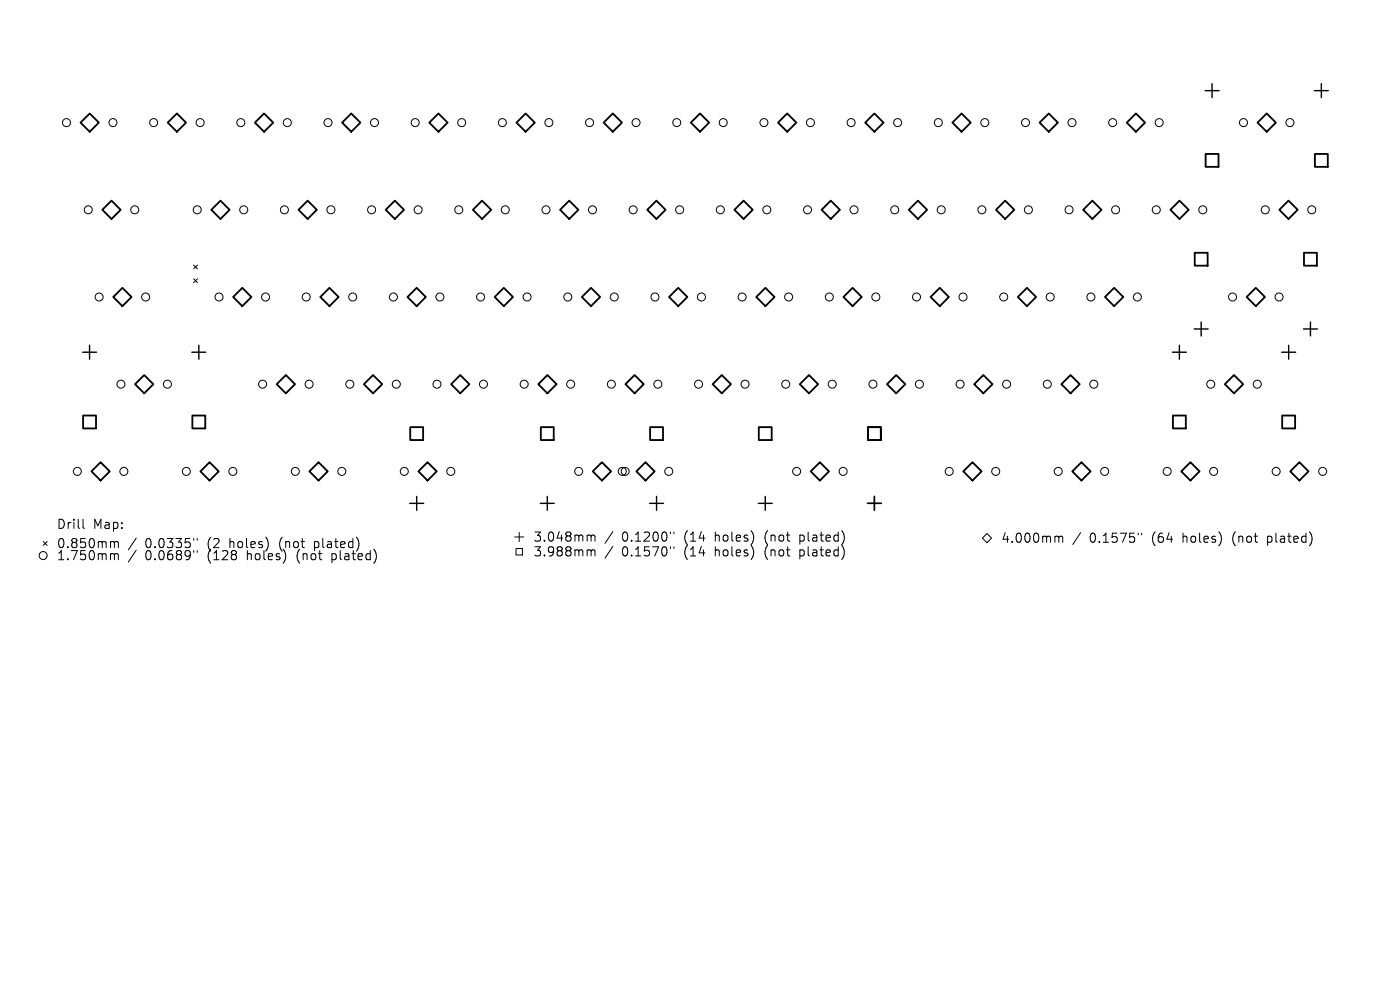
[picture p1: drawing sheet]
<svg xmlns="http://www.w3.org/2000/svg" width="297mm" height="210mm" viewBox="0 0 297 210" stroke-linecap="round" stroke-linejoin="round" font-family="sans-serif">
<defs><g id="words">
<g font-size="2.7">
<text x="11.9" y="112.4">Drill</text>
<text x="19.6" y="112.4">Map:</text>
<text x="11.9" y="116.5">0.850mm</text>
<text x="11.9" y="119.1">1.750mm</text>
<text x="30.6" y="116.5">0.0335&quot;</text>
<text x="30.6" y="119.1">0.0689&quot;</text>
<text x="43.9" y="116.5">(2</text>
<text x="43.9" y="119.1">(128</text>
<text x="48.6" y="116.5">holes)</text>
<text x="52.3" y="119.1">holes)</text>
<text x="59.2" y="116.5">(not</text>
<text x="62.9" y="119.1">(not</text>
<text x="66.7" y="116.5">plated)</text>
<text x="70.4" y="119.1">plated)</text>
<text x="113.1" y="115.1">3.048mm</text>
<text x="113.1" y="118.3">3.988mm</text>
<text x="131.8" y="115.1">0.1200&quot;</text>
<text x="131.8" y="118.3">0.1570&quot;</text>
<text x="145" y="115.1">(14</text>
<text x="145" y="118.3">(14</text>
<text x="151.5" y="115.1">holes)</text>
<text x="151.5" y="118.3">holes)</text>
<text x="162.2" y="115.1">(not</text>
<text x="162.2" y="118.3">(not</text>
<text x="169.7" y="115.1">plated)</text>
<text x="169.7" y="118.3">plated)</text>
<text x="212.3" y="115.4">4.000mm</text>
<text x="231" y="115.4">0.1575&quot;</text>
<text x="244.2" y="115.4">(64</text>
<text x="250.8" y="115.4">holes)</text>
<text x="261.4" y="115.4">(not</text>
<text x="268.9" y="115.4">plated)</text>
</g>
</g></defs>
<g fill="none" stroke="#000" stroke-width=".21">
<path d="M41.1 56.2l.8 .8M41.1 59.1l.8 .9M41.9 56.2l-.8 .8M41.9 59.1l-.8 .9M9.2 114.9l.8 .8M10 114.9l-.8 .8M17.6 110.2v1.6l.3 .3M23.7 114.9h.3l.3 .3M23.7 117.4l.5 .1 .1 .2M24.3 115.2l.3-.3 .4 .1 .1 1.2M24.3 115.2v1M24.3 117.7v1"/>
<path d="M24.3 117.7l.3-.3 .4 .1 .1 1.2M28.9 114.1l-1.7 2.5M28.9 116.7l-1.7 2.5M41.1 114.2v.4M41.1 116.8v.4M41.8 114.2v.4M41.8 116.8v.4M50.2 118l-.1 .6M56.6 114.3l.3 .9-.2 1.2M60.6 117.8l-.3 1.3M75.7 114l.4 1.2-.1 1.2M79.4 116.6a2.28 2.28 0 0 1 0 2.8"/>
<path d="M109.2 113.9h1.9M109.5 116.4h1.3v1.3h-1.3zM110.1 112.9v2M124.8 113.5h.3l.3 .3M124.8 116.6l.5 .1 .1 .2M125.4 113.8l.3-.3 .4 .1 .1 1.2M125.4 113.8v1M125.4 116.9v1M125.4 116.9l.3-.3 .4 .1 .1 1.2M130 112.8l-1.6 2.5M130 115.9l-1.6 2.5M142.2 112.9v.3"/>
<path d="M142.2 116v.4M143 112.9v.3M143 116v.4M159.6 112.9l.3 1-.3 1.3M159.6 116.1l.3 .9-.3 1.3M178.7 112.7a2.28 2.28 0 0 1 0 2.7M178.7 115.8a2.28 2.28 0 0 1 0 2.8M208.4 114.1l1-.9 .9 .9-.9 1zM224.1 113.7h.2l.3 .3M224.6 114l.3-.3 .5 .1 .1 1.2M224.6 114v1M229.2 113l-1.6 2.5"/>
<path d="M241.5 113.1v.4M242.2 113.1v.4M258.8 113.2l.3 .9-.3 1.3M277.9 112.9a2.28 2.28 0 0 1 0 2.8"/>
<circle cx="14.1" cy="26" r=".85"/>
<circle cx="24" cy="26" r=".85"/>
<circle cx="32.6" cy="26" r=".85"/>
<circle cx="42.5" cy="26" r=".85"/>
<circle cx="51.1" cy="26" r=".85"/>
<circle cx="61" cy="26" r=".85"/>
<circle cx="69.6" cy="26" r=".85"/>
<circle cx="79.4" cy="26" r=".85"/>
<circle cx="88.1" cy="26" r=".85"/>
<circle cx="97.9" cy="26" r=".85"/>
<circle cx="106.6" cy="26" r=".85"/>
<circle cx="116.4" cy="26" r=".85"/>
<circle cx="125.1" cy="26" r=".85"/>
<circle cx="134.9" cy="26" r=".85"/>
<circle cx="143.6" cy="26" r=".85"/>
<circle cx="153.4" cy="26" r=".85"/>
<circle cx="162.1" cy="26" r=".85"/>
<circle cx="171.9" cy="26" r=".85"/>
<circle cx="180.6" cy="26" r=".85"/>
<circle cx="190.4" cy="26" r=".85"/>
<circle cx="199.1" cy="26" r=".85"/>
<circle cx="208.9" cy="26" r=".85"/>
<circle cx="217.6" cy="26" r=".85"/>
<circle cx="227.4" cy="26" r=".85"/>
<circle cx="236" cy="26" r=".85"/>
<circle cx="245.9" cy="26" r=".85"/>
<circle cx="263.8" cy="26" r=".85"/>
<circle cx="273.7" cy="26" r=".85"/>
<circle cx="18.7" cy="44.5" r=".85"/>
<circle cx="28.6" cy="44.5" r=".85"/>
<circle cx="41.8" cy="44.5" r=".85"/>
<circle cx="51.7" cy="44.5" r=".85"/>
<circle cx="60.3" cy="44.5" r=".85"/>
<circle cx="70.2" cy="44.5" r=".85"/>
<circle cx="78.8" cy="44.5" r=".85"/>
<circle cx="88.7" cy="44.5" r=".85"/>
<circle cx="97.3" cy="44.5" r=".85"/>
<circle cx="107.2" cy="44.5" r=".85"/>
<circle cx="115.8" cy="44.5" r=".85"/>
<circle cx="125.7" cy="44.5" r=".85"/>
<circle cx="134.3" cy="44.5" r=".85"/>
<circle cx="144.2" cy="44.5" r=".85"/>
<circle cx="152.8" cy="44.5" r=".85"/>
<circle cx="162.7" cy="44.5" r=".85"/>
<circle cx="171.3" cy="44.5" r=".85"/>
<circle cx="181.2" cy="44.5" r=".85"/>
<circle cx="189.8" cy="44.5" r=".85"/>
<circle cx="199.7" cy="44.5" r=".85"/>
<circle cx="208.3" cy="44.5" r=".85"/>
<circle cx="218.2" cy="44.5" r=".85"/>
<circle cx="226.8" cy="44.5" r=".85"/>
<circle cx="236.7" cy="44.5" r=".85"/>
<circle cx="245.3" cy="44.5" r=".85"/>
<circle cx="255.2" cy="44.5" r=".85"/>
<circle cx="268.4" cy="44.5" r=".85"/>
<circle cx="278.3" cy="44.5" r=".85"/>
<circle cx="21" cy="63" r=".85"/>
<circle cx="30.9" cy="63" r=".85"/>
<circle cx="46.5" cy="63" r=".85"/>
<circle cx="56.3" cy="63" r=".85"/>
<circle cx="65" cy="63" r=".85"/>
<circle cx="74.8" cy="63" r=".85"/>
<circle cx="83.5" cy="63" r=".85"/>
<circle cx="93.3" cy="63" r=".85"/>
<circle cx="102" cy="63" r=".85"/>
<circle cx="111.8" cy="63" r=".85"/>
<circle cx="120.4" cy="63" r=".85"/>
<circle cx="130.3" cy="63" r=".85"/>
<circle cx="138.9" cy="63" r=".85"/>
<circle cx="148.8" cy="63" r=".85"/>
<circle cx="157.4" cy="63" r=".85"/>
<circle cx="167.3" cy="63" r=".85"/>
<circle cx="175.9" cy="63" r=".85"/>
<circle cx="185.8" cy="63" r=".85"/>
<circle cx="194.4" cy="63" r=".85"/>
<circle cx="204.3" cy="63" r=".85"/>
<circle cx="212.9" cy="63" r=".85"/>
<circle cx="222.8" cy="63" r=".85"/>
<circle cx="231.4" cy="63" r=".85"/>
<circle cx="241.3" cy="63" r=".85"/>
<circle cx="261.5" cy="63" r=".85"/>
<circle cx="271.3" cy="63" r=".85"/>
<circle cx="16.4" cy="100" r=".85"/>
<circle cx="25.7" cy="81.5" r=".85"/>
<circle cx="26.3" cy="100" r=".85"/>
<circle cx="35.5" cy="81.5" r=".85"/>
<circle cx="39.5" cy="100" r=".85"/>
<circle cx="49.4" cy="100" r=".85"/>
<circle cx="55.7" cy="81.5" r=".85"/>
<circle cx="62.6" cy="100" r=".85"/>
<circle cx="65.6" cy="81.5" r=".85"/>
<circle cx="72.5" cy="100" r=".85"/>
<circle cx="74.2" cy="81.5" r=".85"/>
<circle cx="84.1" cy="81.5" r=".85"/>
<circle cx="85.8" cy="100" r=".85"/>
<circle cx="92.7" cy="81.5" r=".85"/>
<circle cx="95.6" cy="100" r=".85"/>
<circle cx="102.6" cy="81.5" r=".85"/>
<circle cx="111.2" cy="81.5" r=".85"/>
<circle cx="121.1" cy="81.5" r=".85"/>
<circle cx="122.8" cy="100" r=".85"/>
<circle cx="129.7" cy="81.5" r=".85"/>
<circle cx="132" cy="100" r=".85"/>
<circle cx="132.6" cy="100" r=".85"/>
<circle cx="139.6" cy="81.5" r=".85"/>
<circle cx="141.9" cy="100" r=".85"/>
<circle cx="148.2" cy="81.5" r=".85"/>
<circle cx="158.1" cy="81.5" r=".85"/>
<circle cx="166.7" cy="81.5" r=".85"/>
<circle cx="169" cy="100" r=".85"/>
<circle cx="176.6" cy="81.5" r=".85"/>
<circle cx="178.9" cy="100" r=".85"/>
<circle cx="185.2" cy="81.5" r=".85"/>
<circle cx="195" cy="81.5" r=".85"/>
<circle cx="201.4" cy="100" r=".85"/>
<circle cx="203.7" cy="81.5" r=".85"/>
<circle cx="211.2" cy="100" r=".85"/>
<circle cx="213.5" cy="81.5" r=".85"/>
<circle cx="222.2" cy="81.5" r=".85"/>
<circle cx="224.5" cy="100" r=".85"/>
<circle cx="232" cy="81.5" r=".85"/>
<circle cx="234.4" cy="100" r=".85"/>
<circle cx="247.6" cy="100" r=".85"/>
<circle cx="256.9" cy="81.5" r=".85"/>
<circle cx="257.5" cy="100" r=".85"/>
<circle cx="266.7" cy="81.5" r=".85"/>
<circle cx="270.7" cy="100" r=".85"/>
<circle cx="280.6" cy="100" r=".85"/>
<circle cx="9.2" cy="117.8" r=".85"/>
</g>
<g fill="none" stroke="#000" stroke-width=".3">
<path d="M255.7 19.2h2.9M257.1 17.7v3M278.8 19.2h3M280.3 17.7v3M17.5 74.7h3M19 73.2v3M40.7 74.7h3M42.2 73.2v3M248.7 74.7h3M250.2 73.2v3M253.3 69.8h3M254.8 68.3v3"/>
<path d="M271.9 74.7h3M273.4 73.2v3M276.5 69.8h3M278 68.3v3M86.9 106.8h3M88.4 105.3v3M114.6 106.8h3M116.1 105.3v3M137.8 106.8h3M139.3 105.3v3M160.9 106.8h2.9M162.3 105.3v3"/>
<path d="M184 106.8h3M185.5 105.3v3"/>
</g>
<g fill="none" stroke="#000" stroke-width=".39">
<path d="M17.1 26l1.9-1.9 2 1.9-2 2zM35.6 26l1.9-1.9 2 1.9-2 2zM54.1 26l1.9-1.9 2 1.9-2 2zM72.6 26l1.9-1.9 2 1.9-2 2zM91.1 26l1.9-1.9 2 1.9-2 2zM109.6 26l1.9-1.9 2 1.9-2 2zM128.1 26l1.9-1.9 1.9 1.9-1.9 2zM146.6 26l1.9-1.9 1.9 1.9-1.9 2zM165.1 26l1.9-1.9 1.9 1.9-1.9 2zM183.6 26l1.9-1.9 1.9 1.9-1.9 2zM202 26l2-1.9 1.9 1.9-1.9 2zM220.5 26l2-1.9 1.9 1.9-1.9 2z"/>
<path d="M239 26l2-1.9 1.9 1.9-1.9 2zM255.8 32.7h2.7v2.7h-2.7zM268.7 24.1l2 1.9-2 2-1.9-2zM278.9 32.7h2.8v2.7h-2.8zM23.7 42.6l1.9 1.9-1.9 1.9-2-1.9zM46.8 42.6l1.9 1.9-1.9 1.9-2-1.9zM63.3 44.5l2-1.9 1.9 1.9-1.9 1.9zM81.8 44.5l2-1.9 1.9 1.9-1.9 1.9zM100.3 44.5l2-1.9 1.9 1.9-1.9 1.9zM120.8 42.6l1.9 1.9-1.9 1.9-2-1.9zM137.3 44.5l2-1.9 1.9 1.9-1.9 1.9zM155.8 44.5l1.9-1.9 2 1.9-2 1.9z"/>
<path d="M176.2 42.6l2 1.9-2 1.9-1.9-1.9zM192.8 44.5l1.9-1.9 2 1.9-2 1.9zM211.3 44.5l1.9-1.9 2 1.9-2 1.9zM229.8 44.5l1.9-1.9 2 1.9-2 1.9zM248.3 44.5l1.9-1.9 2 1.9-2 1.9zM253.5 53.6h2.7v2.8h-2.7zM271.4 44.5l1.9-1.9 2 1.9-2 1.9zM276.6 53.6h2.8v2.8h-2.8zM26 61.1l1.9 1.9-1.9 1.9-2-1.9zM51.4 61.1l1.9 1.9-1.9 1.9-1.9-1.9zM68 63l1.9-1.9 1.9 1.9-1.9 1.9zM86.4 63l2-1.9 1.9 1.9-1.9 1.9z"/>
<path d="M104.9 63l2-1.9 1.9 1.9-1.9 1.9zM125.4 61.1l1.9 1.9-1.9 1.9-2-1.9zM141.9 63l2-1.9 1.9 1.9-1.9 1.9zM160.4 63l2-1.9 1.9 1.9-1.9 1.9zM180.9 61.1l1.9 1.9-1.9 1.9-2-1.9zM197.4 63l2-1.9 1.9 1.9-1.9 1.9zM215.9 63l2-1.9 1.9 1.9-1.9 1.9zM234.4 63l2-1.9 1.9 1.9-1.9 1.9zM261.8 79.6l1.9 1.9-1.9 1.9-2-1.9zM264.5 63l1.9-1.9 2 1.9-2 1.9zM17.6 88.1h2.8v2.8h-2.8zM21.3 98.1l2 1.9-2 1.9-1.9-1.9z"/>
<path d="M28.6 81.5l2-1.9 1.9 1.9-1.9 1.9zM40.8 88.1h2.7v2.8h-2.7zM42.5 100l2-1.9 1.9 1.9-1.9 1.9zM58.7 81.5l1.9-1.9 2 1.9-2 1.9zM67.6 98.1l1.9 1.9-1.9 1.9-2-1.9zM77.2 81.5l1.9-1.9 2 1.9-2 1.9zM87 90.6h2.8v2.7h-2.8zM90.7 98.1l1.9 1.9-1.9 1.9-1.9-1.9zM95.7 81.5l1.9-1.9 2 1.9-2 1.9zM114.2 81.5l1.9-1.9 2 1.9-2 1.9zM114.7 90.6h2.8v2.7h-2.8zM125.8 100l1.9-1.9 1.9 1.9-1.9 1.9z"/>
<path d="M132.7 81.5l1.9-1.9 2 1.9-2 1.9zM136.9 98.1l2 1.9-2 1.9-1.9-1.9zM137.9 90.6h2.8v2.7h-2.8zM151.2 81.5l1.9-1.9 2 1.9-2 1.9zM161 90.6h2.7v2.7h-2.7zM169.7 81.5l1.9-1.9 2 1.9-2 1.9zM172 100l1.9-1.9 2 1.9-2 1.9zM184.1 90.6h2.8v2.7h-2.8zM184.2 90.6h2.7v2.7h-2.7zM188.2 81.5l1.9-1.9 2 1.9-2 1.9zM206.3 98.1l1.9 1.9-1.9 1.9-1.9-1.9zM206.7 81.5l1.9-1.9 2 1.9-2 1.9z"/>
<path d="M225.2 81.5l1.9-1.9 2 1.9-2 1.9zM227.5 100l1.9-1.9 2 1.9-2 1.9zM248.8 88.1h2.8v2.8h-2.8zM250.6 100l1.9-1.9 2 1.9-2 1.9zM272 88.1h2.7v2.8h-2.7zM273.7 100l2-1.9 1.9 1.9-1.9 1.9z"/>
</g>
<use href="#words"/>
</svg>
